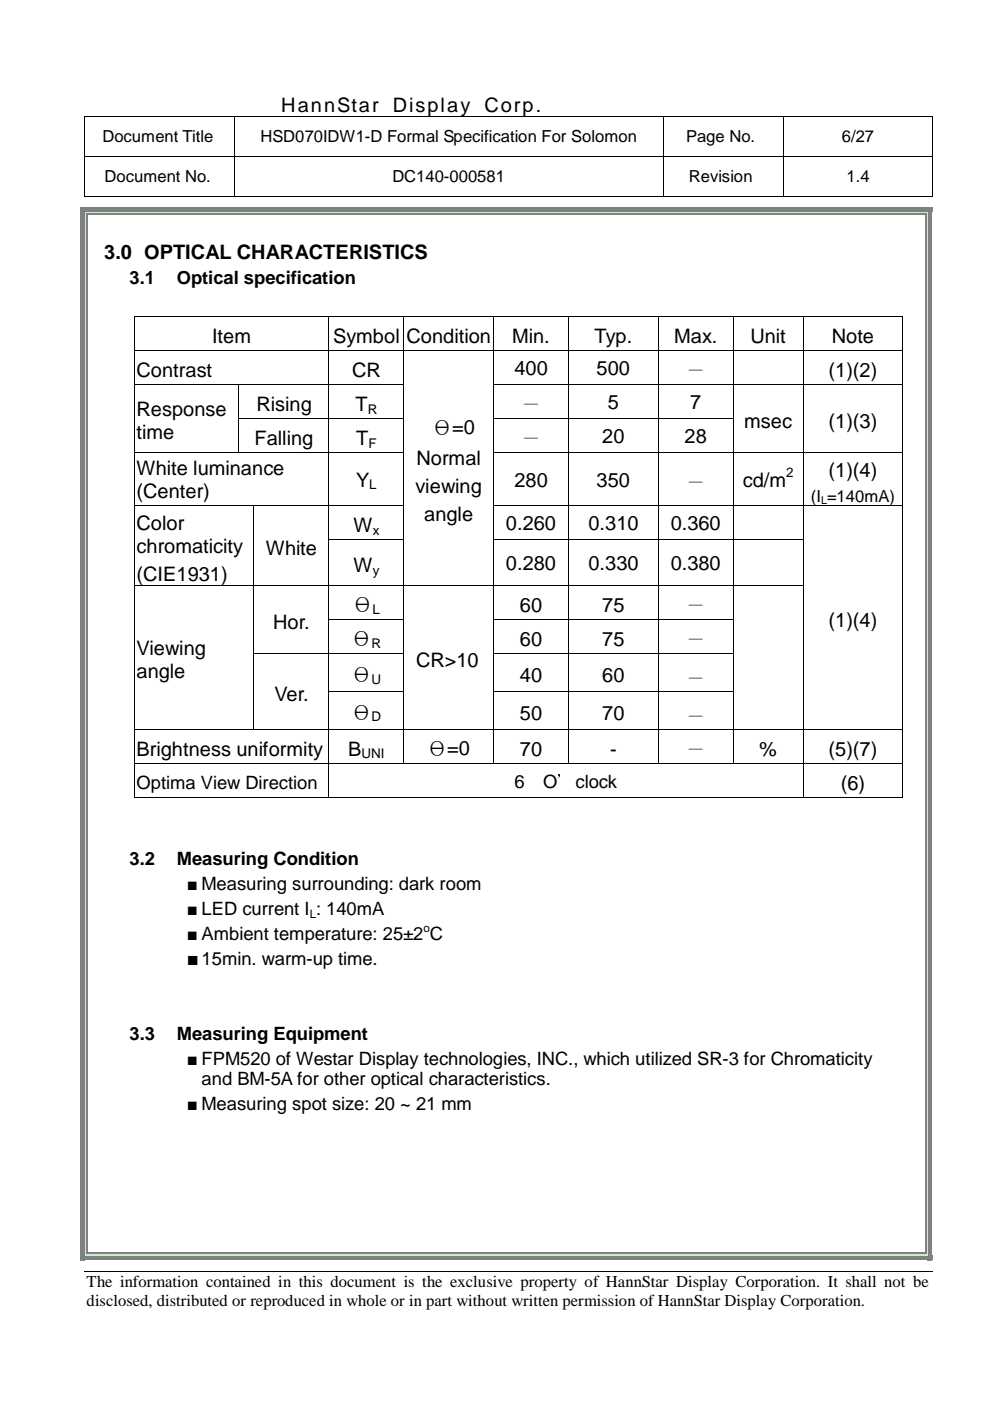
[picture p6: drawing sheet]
<svg xmlns="http://www.w3.org/2000/svg" width="210mm" height="297mm" viewBox="0 0 210 297" stroke-linecap="round" stroke-linejoin="round" font-family="sans-serif">
<defs><g id="words">
<g font-size="4.2">
<text x="59.6" y="23.8">HannStar Display Corp.</text>
<text x="22.1" y="54.8">3.0 OPTICAL CHARACTERISTICS</text>
<text x="45" y="72.7">Item</text>
<text x="70.6" y="72.7">Symbol</text>
<text x="86.2" y="72.7">Condition</text>
<text x="108.6" y="72.7">Min.</text>
<text x="126.1" y="72.7">Typ.</text>
<text x="143" y="72.7">Max.</text>
<text x="159.1" y="72.7">Unit</text>
<text x="176.4" y="72.7">Note</text>
<text x="29" y="80">Contrast</text>
<text x="74.6" y="80">CR</text>
<text x="109.1" y="79.4">400</text>
<text x="126.5" y="79.4">500</text>
<text x="145.4" y="79.7">－</text>
<text x="175.7" y="80">(1)(2)</text>
<text x="29" y="88.3">Response</text>
<text x="54.4" y="87.2">Rising</text>
<text x="75.4" y="87.2">T</text>
<text x="110.5" y="87">－</text>
<text x="128.9" y="86.7">5</text>
<text x="146.3" y="86.7">7</text>
<text x="29" y="93.2">time</text>
<text x="54" y="94.4">Falling</text>
<text x="75.5" y="94.4">T</text>
<text x="91.7" y="92.1">Θ=0</text>
<text x="110.5" y="94.2">－</text>
<text x="127.7" y="93.9">20</text>
<text x="145.2" y="93.9">28</text>
<text x="157.8" y="90.7">msec</text>
<text x="175.7" y="90.7">(1)(3)</text>
<text x="29" y="100.7">White luminance</text>
<text x="88.3" y="98.5">Normal</text>
<text x="175.7" y="101.1">(1)(4)</text>
<text x="29" y="105.6">(Center)</text>
<text x="75.5" y="103.2">Y</text>
<text x="88.1" y="104.5">viewing</text>
<text x="109.1" y="103.2">280</text>
<text x="126.5" y="103.2">350</text>
<text x="145.4" y="103.4">－</text>
<text x="157.5" y="103.2">cd/m</text>
<text x="29" y="112.3">Color</text>
<text x="74.9" y="112.9">W</text>
<text x="90" y="110.4">angle</text>
<text x="107.3" y="112.4">0.260</text>
<text x="124.8" y="112.4">0.310</text>
<text x="142.2" y="112.4">0.360</text>
<text x="29" y="117.2">chromaticity</text>
<text x="56.3" y="117.6">White</text>
<text x="29" y="123.1">(CIE1931)</text>
<text x="74.9" y="121.3">W</text>
<text x="107.3" y="120.8">0.280</text>
<text x="124.8" y="120.8">0.330</text>
<text x="142.2" y="120.8">0.380</text>
<text x="74.8" y="129.6">Θ</text>
<text x="110.2" y="129.8">60</text>
<text x="127.7" y="129.8">75</text>
<text x="145.4" y="129.6">－</text>
<text x="57.9" y="133.3">Hor.</text>
<text x="74.5" y="136.8">Θ</text>
<text x="110.2" y="137">60</text>
<text x="127.7" y="137">75</text>
<text x="145.4" y="136.8">－</text>
<text x="175.7" y="132.9">(1)(4)</text>
<text x="29" y="138.9">Viewing</text>
<text x="29" y="143.7">angle</text>
<text x="88.2" y="141.3">CR&gt;10</text>
<text x="58.2" y="148.5">Ver.</text>
<text x="74.5" y="144.4">Θ</text>
<text x="110.2" y="144.6">40</text>
<text x="127.7" y="144.6">60</text>
<text x="145.4" y="145">－</text>
<text x="74.5" y="152.4">Θ</text>
<text x="110.2" y="152.6">50</text>
<text x="127.7" y="152.6">70</text>
<text x="145.4" y="153">－</text>
<text x="29" y="160.3">Brightness uniformity</text>
<text x="73.8" y="160.3">B</text>
<text x="90.6" y="160">Θ=0</text>
<text x="110.2" y="160.3">70</text>
<text x="129.4" y="160.3">-</text>
<text x="145.4" y="160">－</text>
<text x="161" y="160.3">%</text>
<text x="175.7" y="160.3">(5)(7)</text>
<text x="178.3" y="167.5">(6)</text>
<text x="39.6" y="204.6">■15min. warm-up time.</text>
</g>
<g font-size="3.9">
<text x="27.5" y="60.1">3.1</text>
<text x="37.5" y="60.1">Optical specification</text>
<text x="29" y="167.3">Optima View Direction</text>
<text x="109.1" y="167.1">6</text>
<text x="115.1" y="167.1">O’clock</text>
<text x="27.5" y="183.5">3.2</text>
<text x="37.5" y="183.5">Measuring Condition</text>
<text x="39.6" y="188.8">■ Measuring surrounding: dark room</text>
<text x="39.6" y="194">■ LED current I : 140mA</text>
<text x="39.6" y="199.3">■ Ambient temperature: 25±2 C</text>
<text x="27.5" y="220.5">3.3</text>
<text x="37.5" y="220.5">Measuring Equipment</text>
<text x="39.6" y="225.8">■ FPM520 of Westar Display technologies, INC., which utilized SR-3 for Chromaticity</text>
<text x="42.8" y="230">and BM-5A for other optical characteristics.</text>
<text x="39.6" y="235.3">■ Measuring spot size: 20 ~ 21 mm</text>
</g>
<g font-size="3.5">
<text x="21.7" y="30.2">Document Title</text>
<text x="55.2" y="30.2">HSD070IDW1-D Formal Specification For Solomon</text>
<text x="145.5" y="30.2">Page No.</text>
<text x="178.5" y="30.2">6/27</text>
<text x="22.2" y="38.7">Document No.</text>
<text x="83.2" y="38.7">DC140-000581</text>
<text x="146.1" y="38.7">Revision</text>
<text x="179.5" y="38.7">1.4</text>
<text x="171.9" y="106.4">(I =140mA)</text>
<text x="18.4" y="272.9">The information contained in this document is the exclusive property of HannStar Display Corporation. It shall not be</text>
<text x="18.4" y="277">disclosed, distributed or reproduced in whole or in part without written permission of HannStar Display Corporation.</text>
</g>
<g font-size="2.8">
<text x="78" y="87.7">R</text>
<text x="78.1" y="95">F</text>
<text x="166.7" y="101.2">2</text>
<text x="78.3" y="103.7">L</text>
<text x="79.1" y="113.4">x</text>
<text x="79" y="121.9">y</text>
<text x="79" y="130.1">L</text>
<text x="78.8" y="137.4">R</text>
<text x="78.8" y="144.9">U</text>
<text x="78.8" y="152.9">D</text>
<text x="76.7" y="160.8">UNI</text>
</g>
<g font-size="2.5">
<text x="65.7" y="194.6">L</text>
<text x="89.8" y="197.6">o</text>
</g>
<text font-size="2.3" x="174.1" y="106.9">L</text>
</g></defs>
<g fill="#000">
<path d="M17.8 24.7h.1v.1h-.1zM17.8 33.1h.1v.2h-.1zM49.5 24.7h.2v.1h-.2zM49.5 33.1h.2v.2h-.2zM59.1 24.7h.1v.1h-.1zM140.5 24.7h.2v.1h-.2zM140.5 33.1h.2v.2h-.2zM165.9 24.7h.2v.1h-.2zM165.9 33.1h.2v.2h-.2zM197.7 24.7h.2v.1h-.2zM197.7 33.1h.2v.2h-.2zM17.8 41.6h.1v.2h-.1z"/>
<path d="M49.5 41.6h.2v.2h-.2zM140.5 41.6h.2v.2h-.2zM165.9 41.6h.2v.2h-.2zM197.7 41.6h.2v.2h-.2zM197.7 269.6l.1 .1z"/>
</g>
<g fill="none" stroke="#000" stroke-width=".21">
<path d="M17.9 24.8v8.3M17.9 33.3v8.3M17.9 24.8h31.6M17.9 33.2h31.6M49.6 24.8v8.3M49.6 33.3v8.3M49.7 24.8h9.4M49.7 33.2h90.8M59.2 24.8h81.3M140.6 24.8v8.3M140.6 33.3v8.3M140.7 24.8h25.2"/>
<path d="M140.7 33.2h25.2M166 24.8v8.3M166 33.3v8.3M166.1 24.8h31.6M166.1 33.2h31.6M197.8 24.8v8.3M197.8 33.3v8.3M17.9 41.7h31.6M49.7 41.7h90.8M140.7 41.7h25.2M166.1 41.7h31.6M17.7 269.6h180"/>
</g>
<g fill="#fff">
<path d="M17.7 277.9h180z"/>
<path d="M197.7 269.7l.1 8.2z"/>
<path d="M197.7 277.9h.1z"/>
</g>
<g fill="#000">
<path d="M28.4 67h.1v.2h-.1zM28.4 74.2h.1v.2h-.1zM69.6 67h.2v.2h-.2zM69.6 74.2h.2v.2h-.2zM85.5 67h.2v.2h-.2zM85.5 74.2h.2v.2h-.2zM104.6 67h.1v.2h-.1zM104.6 74.2h.1v.2h-.1zM120.4 67h.2v.2h-.2zM120.4 74.2h.2v.2h-.2zM139.5 67h.2v.2h-.2zM139.5 74.2h.2v.2h-.2z"/>
<path d="M155.4 67h.1v.2h-.1zM155.4 74.2h.1v.2h-.1zM170.2 67h.1v.2h-.1zM170.2 74.2h.1v.2h-.1zM191.3 67h.2v.2h-.2zM191.3 74.2h.2v.2h-.2zM28.4 81.5h.1v.1h-.1zM28.4 88.7h.1v.2h-.1zM28.4 96h.1v.1h-.1zM50.6 81.5h.2v.1h-.2zM50.6 88.7h.2v.2h-.2zM50.6 96h.2v.1h-.2z"/>
<path d="M69.6 81.5h.2v.1h-.2zM69.6 88.7h.2v.2h-.2zM69.6 96h.2v.1h-.2zM85.5 81.5h.2v.1h-.2zM85.5 88.7h.2v.2h-.2zM85.5 96h.2v.1h-.2zM104.6 81.5h.1v.1h-.1zM104.6 88.7h.1v.2h-.1zM104.6 96h.1v.1h-.1zM120.4 81.5h.2v.1h-.2zM120.4 88.7h.2v.2h-.2zM120.4 96h.2v.1h-.2z"/>
<path d="M139.5 81.5h.2v.1h-.2zM139.5 88.7h.2v.2h-.2zM139.5 96h.2v.1h-.2zM155.4 81.5h.1v.1h-.1zM155.4 88.7h.1v.2h-.1zM155.4 96h.1v.1h-.1zM170.2 81.5h.1v.1h-.1zM170.2 88.7h.1v.2h-.1zM170.2 96h.1v.1h-.1zM191.3 81.5h.2v.1h-.2zM191.3 88.7h.2v.2h-.2zM191.3 96h.2v.1h-.2z"/>
<path d="M28.4 107.2h.1v.1h-.1zM28.4 114.4h.1v.1h-.1zM53.8 107.2h.1v.1h-.1zM53.8 114.4h.1v.1h-.1zM69.6 107.2h.2v.1h-.2zM69.6 114.4h.2v.1h-.2zM85.5 107.2h.2v.1h-.2zM85.5 114.4h.2v.1h-.2zM104.6 107.2h.1v.1h-.1zM104.6 114.4h.1v.1h-.1zM120.4 107.2h.2v.1h-.2zM120.4 114.4h.2v.1h-.2z"/>
<path d="M139.5 107.2h.2v.1h-.2zM139.5 114.4h.2v.1h-.2zM155.4 107.2h.1v.1h-.1zM155.4 114.4h.1v.1h-.1zM170.2 107.2h.1v.1h-.1zM170.2 114.4h.1v.1h-.1zM191.3 107.2h.2v.1h-.2zM191.3 114.4h.2v.1h-.2zM28.4 124.1h.1v.1h-.1zM28.4 131.3h.1v.2h-.1zM28.4 138.5h.1v.2h-.1zM53.8 124.1h.1v.1h-.1z"/>
<path d="M53.8 131.3h.1v.2h-.1zM53.8 138.5h.1v.2h-.1zM69.6 124.1h.2v.1h-.2zM69.6 131.3h.2v.2h-.2zM69.6 138.5h.2v.2h-.2zM85.5 124.1h.2v.1h-.2zM85.5 131.3h.2v.2h-.2zM85.5 138.5h.2v.2h-.2zM104.6 124.1h.1v.1h-.1zM104.6 131.3h.1v.2h-.1zM104.6 138.5h.1v.2h-.1zM120.4 124.1h.2v.1h-.2z"/>
<path d="M120.4 131.3h.2v.2h-.2zM120.4 138.5h.2v.2h-.2zM139.5 124.1h.2v.1h-.2zM139.5 131.3h.2v.2h-.2zM139.5 138.5h.2v.2h-.2zM155.4 124.1h.1v.1h-.1zM155.4 131.3h.1v.2h-.1zM155.4 138.5h.1v.2h-.1zM170.2 124.1h.1v.1h-.1zM170.2 131.3h.1v.2h-.1zM170.2 138.5h.1v.2h-.1zM191.3 124.1h.2v.1h-.2z"/>
<path d="M191.3 131.3h.2v.2h-.2zM191.3 138.5h.2v.2h-.2zM28.4 146.5h.1v.2h-.1zM28.4 154.5h.1v.2h-.1zM53.8 146.5h.1v.2h-.1zM53.8 154.5h.1v.2h-.1zM69.6 146.5h.2v.2h-.2zM69.6 154.5h.2v.2h-.2zM85.5 146.5h.2v.2h-.2zM85.5 154.5h.2v.2h-.2zM104.6 146.5h.1v.2h-.1zM104.6 154.5h.1v.2h-.1z"/>
<path d="M120.4 146.5h.2v.2h-.2zM120.4 154.5h.2v.2h-.2zM139.5 146.5h.2v.2h-.2zM139.5 154.5h.2v.2h-.2zM155.4 146.5h.1v.2h-.1zM155.4 154.5h.1v.2h-.1zM170.2 146.5h.1v.2h-.1zM170.2 154.5h.1v.2h-.1zM191.3 146.5h.2v.2h-.2zM191.3 154.5h.2v.2h-.2zM28.4 161.7h.1v.2h-.1zM28.4 169h.1v.1h-.1z"/>
<path d="M69.6 161.7h.2v.2h-.2zM69.6 169h.2v.1h-.2zM85.5 161.7h.2v.2h-.2zM104.6 161.7h.1v.2h-.1zM120.4 161.7h.2v.2h-.2zM139.5 161.7h.2v.2h-.2zM155.4 161.7h.1v.2h-.1zM170.2 161.7h.1v.2h-.1zM170.2 169h.1v.1h-.1zM191.3 161.7h.2v.2h-.2zM191.3 169h.2v.1h-.2z"/>
</g>
<g fill="none" stroke="#000" stroke-width=".21">
<path d="M28.4 67.2v7M28.4 74.4v7.1M28.5 67.1h41.1M28.5 74.3h41.1M69.7 67.2v7M69.7 74.4v7.1M69.8 67.1h15.7M69.8 74.3h15.7M85.6 67.2v7M85.6 74.4v7.1M85.7 67.1h18.9M85.7 74.3h18.9"/>
<path d="M104.6 67.2v7M104.6 74.4v7.1M104.7 67.1h15.7M104.7 74.3h15.7M120.5 67.2v7M120.5 74.4v7.1M120.6 67.1h18.9M120.6 74.3h18.9M139.6 67.2v7M139.6 74.4v7.1M139.7 67.1h15.7M139.7 74.3h15.7"/>
<path d="M155.4 67.2v7M155.4 74.4v7.1M155.5 67.1h14.7M155.5 74.3h14.7M170.3 67.2v7M170.3 74.4v7.1M170.3 67.1h21M170.3 74.3h21M191.4 67.2v7M191.4 74.4v7.1M28.4 81.6v7.1M28.4 88.9v7.1"/>
<path d="M28.4 96.1v11.1M28.5 81.6h22.1M28.5 96h22.1M50.7 81.6v7.1M50.7 88.9v7.1M50.8 81.6h18.8M50.8 88.8h18.8M50.8 96h18.8M69.7 81.6v7.1M69.7 88.9v7.1M69.7 96.1v11.1M69.8 81.6h15.7"/>
<path d="M69.8 88.8h15.7M69.8 96h15.7M85.6 81.6v7.1M85.6 88.9v7.1M85.6 96.1v11.1M104.6 81.6v7.1M104.6 88.9v7.1M104.6 96.1v11.1M104.7 81.6h15.7M104.7 88.8h15.7M104.7 96h15.7M120.5 81.6v7.1"/>
<path d="M120.5 88.9v7.1M120.5 96.1v11.1M120.6 81.6h18.9M120.6 88.8h18.9M120.6 96h18.9M139.6 81.6v7.1M139.6 88.9v7.1M139.6 96.1v11.1M139.7 81.6h15.7M139.7 88.8h15.7M139.7 96h15.7M155.4 81.6v7.1"/>
<path d="M155.4 88.9v7.1M155.4 96.1v11.1M155.5 81.6h14.7M155.5 96h14.7M170.3 81.6v7.1M170.3 88.9v7.1M170.3 96.1v11.1M170.3 81.6h21M170.3 96h21M191.4 81.6v7.1M191.4 88.9v7.1M191.4 96.1v11.1"/>
<path d="M28.4 107.3v7.1M28.4 114.5v9.6M28.5 107.3h25.3M53.8 107.3v7.1M53.8 114.5v9.6M53.9 107.3h15.7M69.7 107.3v7.1M69.7 114.5v9.6M69.8 107.3h15.7M69.8 114.5h15.7M85.6 107.3v7.1M85.6 114.5v9.6"/>
<path d="M104.6 107.3v7.1M104.6 114.5v9.6M104.7 107.3h15.7M104.7 114.5h15.7M120.5 107.3v7.1M120.5 114.5v9.6M120.6 107.3h18.9M120.6 114.5h18.9M139.6 107.3v7.1M139.6 114.5v9.6M139.7 107.3h15.7M139.7 114.5h15.7"/>
<path d="M155.4 107.3v7.1M155.4 114.5v9.6M155.5 107.3h14.7M155.5 114.5h14.7M170.3 107.3v7.1M170.3 114.5v9.6M170.3 107.3h21M191.4 107.3v7.1M191.4 114.5v9.6M28.4 124.2v7.1M28.4 131.5v7M28.4 138.7v7.8"/>
<path d="M28.5 124.1h25.3M53.8 124.2v7.1M53.8 131.5v7M53.8 138.7v7.8M53.9 124.1h15.7M53.9 138.6h15.7M69.7 124.2v7.1M69.7 131.5v7M69.7 138.7v7.8M69.8 124.1h15.7M69.8 131.4h15.7M69.8 138.6h15.7"/>
<path d="M85.6 124.2v7.1M85.6 131.5v7M85.6 138.7v7.8M85.7 124.1h18.9M104.6 124.2v7.1M104.6 131.5v7M104.6 138.7v7.8M104.7 124.1h15.7M104.7 131.4h15.7M104.7 138.6h15.7M120.5 124.2v7.1M120.5 131.5v7"/>
<path d="M120.5 138.7v7.8M120.6 124.1h18.9M120.6 131.4h18.9M120.6 138.6h18.9M139.6 124.2v7.1M139.6 131.5v7M139.6 138.7v7.8M139.7 124.1h15.7M139.7 131.4h15.7M139.7 138.6h15.7M155.4 124.2v7.1M155.4 131.5v7"/>
<path d="M155.4 138.7v7.8M155.5 124.1h14.7M170.3 124.2v7.1M170.3 131.5v7M170.3 138.7v7.8M191.4 124.2v7.1M191.4 131.5v7M191.4 138.7v7.8M28.4 146.7v7.8M28.4 154.7v7M28.5 154.6h25.3M53.8 146.7v7.8"/>
<path d="M53.9 154.6h15.7M69.7 146.7v7.8M69.7 154.7v7M69.8 146.6h15.7M69.8 154.6h15.7M85.6 146.7v7.8M85.6 154.7v7M85.7 154.6h18.9M104.6 146.7v7.8M104.6 154.7v7M104.7 146.6h15.7M104.7 154.6h15.7"/>
<path d="M120.5 146.7v7.8M120.5 154.7v7M120.6 146.6h18.9M120.6 154.6h18.9M139.6 146.7v7.8M139.6 154.7v7M139.7 146.6h15.7M139.7 154.6h15.7M155.4 146.7v7.8M155.4 154.7v7M155.5 154.6h14.7M170.3 146.7v7.8"/>
<path d="M170.3 154.7v7M170.3 154.6h21M191.4 146.7v7.8M191.4 154.7v7M28.4 161.9v7.1M28.5 161.8h41.1M28.5 169.1h41.1M69.7 161.9v7.1M69.8 161.8h15.7M69.8 169.1h100.4M85.7 161.8h18.9M104.7 161.8h15.7"/>
<path d="M120.6 161.8h18.9M139.7 161.8h15.7M155.5 161.8h14.7M170.3 161.9v7.1M170.3 161.8h21M170.3 169.1h21M191.4 161.9v7.1"/>
</g>
<g fill="#808080">
<path d="M17 43.9h1.1v1.6h-1.1z"/>
<path d="M17 43.9h1.6v1.1h-1.6z"/>
</g>
<g fill="#c7edcc">
<path d="M18.1 45h.2v.5h-.2z"/>
<path d="M18.1 45h.5v.2h-.5z"/>
</g>
<g fill="#808080">
<path d="M18.3 45.2h.3v.3h-.3z"/>
<path d="M18.6 43.9h177.5v1.1h-177.5z"/>
</g>
<path d="M18.6 45.1h177.5" fill="none" stroke="#c7edcc" stroke-width=".25"/>
<path d="M18.6 45.4h177.5" fill="none" stroke="#808080" stroke-width=".25"/>
<g fill="#808080">
<path d="M196.6 43.9h1.1v1.6h-1.1z"/>
<path d="M196.1 43.9h1.6v1.1h-1.6z"/>
</g>
<g fill="#c7edcc">
<path d="M196.4 45h.2v.5h-.2z"/>
<path d="M196.1 45h.5v.2h-.5z"/>
</g>
<g fill="#808080">
<path d="M196.1 45.2h.3v.3h-.3z"/>
<path d="M17 45.5h1.1v220.1h-1.1z"/>
</g>
<path d="M18.2 45.5v220.1" fill="none" stroke="#c7edcc" stroke-width=".25"/>
<path d="M18.5 45.5v220.1" fill="none" stroke="#808080" stroke-width=".25"/>
<path d="M196.6 45.5h1.1v220.1h-1.1z" fill="#808080"/>
<path d="M196.5 45.5v220.1" fill="none" stroke="#c7edcc" stroke-width=".25"/>
<path d="M196.3 45.5v220.1" fill="none" stroke="#808080" stroke-width=".25"/>
<g fill="#808080">
<path d="M17 265.6h1.1v1.6h-1.1z"/>
<path d="M17 266.1h1.6v1.1h-1.6z"/>
</g>
<g fill="#c7edcc">
<path d="M18.1 265.6h.2v.5h-.2z"/>
<path d="M18.1 265.9h.5v.2h-.5z"/>
</g>
<g fill="#808080">
<path d="M18.3 265.6h.3v.3h-.3z"/>
<path d="M18.6 266.1h177.5v1.1h-177.5z"/>
</g>
<path d="M18.6 266h177.5" fill="none" stroke="#c7edcc" stroke-width=".25"/>
<path d="M18.6 265.8h177.5" fill="none" stroke="#808080" stroke-width=".25"/>
<g fill="#808080">
<path d="M196.6 265.6h1.1v1.6h-1.1z"/>
<path d="M196.1 266.1h1.6v1.1h-1.6z"/>
</g>
<g fill="#c7edcc">
<path d="M196.4 265.6h.2v.5h-.2z"/>
<path d="M196.1 265.9h.5v.2h-.5z"/>
</g>
<path d="M196.1 265.6h.3v.3h-.3z" fill="#808080"/>
<use href="#words"/>
</svg>
